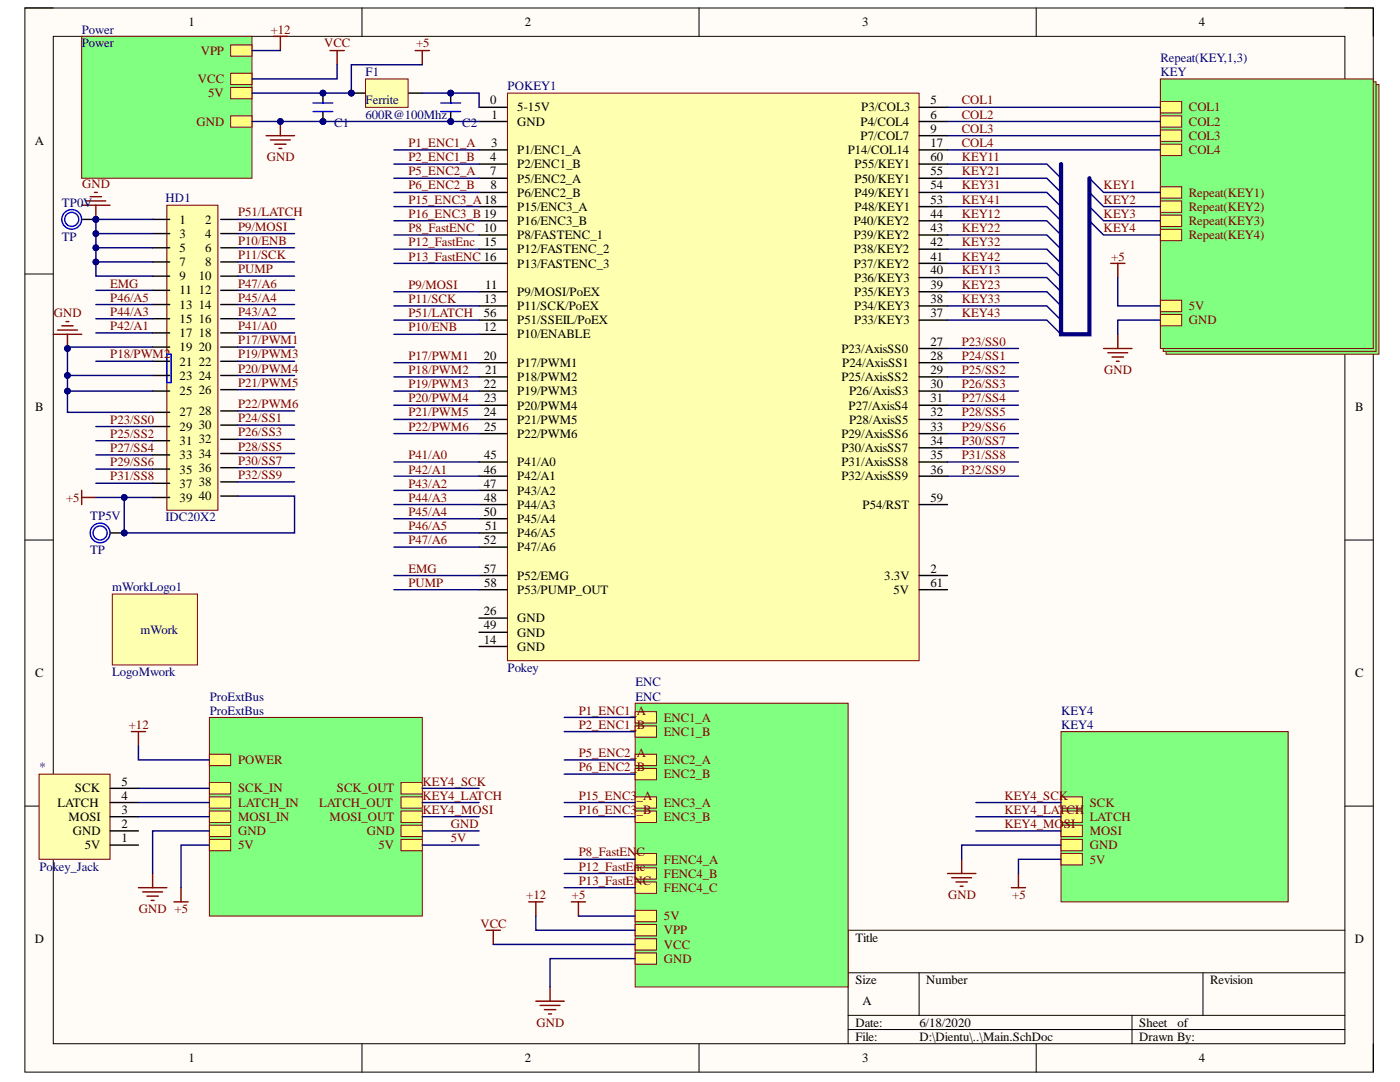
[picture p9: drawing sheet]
<svg xmlns="http://www.w3.org/2000/svg" width="279mm" height="216mm" viewBox="0 0 279 216" stroke-linecap="round" stroke-linejoin="round" font-family="sans-serif">
<defs><g id="words">
<g font-size="2.5">
<text x="37.6" y="5.2">1</text>
<text x="104.8" y="5.2">2</text>
<text x="172.1" y="5.2">3</text>
<text x="239.3" y="5.2">4</text>
<text x="97.8" y="20.8">0</text>
<text x="98.1" y="23.7">1</text>
<text x="103.2" y="22.2">5-15V</text>
<text x="171.9" y="22.2">P3/COL3</text>
<text x="185.7" y="20.8">5</text>
<text x="185.7" y="23.7">6</text>
<text x="6.9" y="29">A</text>
<text x="98" y="29.3">3</text>
<text x="103.2" y="25.1">GND</text>
<text x="171.7" y="25.1">P4/COL4</text>
<text x="171.7" y="27.9">P7/COL7</text>
<text x="185.7" y="26.5">9</text>
<text x="185.7" y="29.3">17</text>
<text x="97.8" y="32.1">4</text>
<text x="97.8" y="35">7</text>
<text x="103.2" y="30.8">P1/ENC1_A</text>
<text x="103.2" y="33.6">P2/ENC1_B</text>
<text x="169.2" y="30.8">P14/COL14</text>
<text x="170.5" y="33.6">P55/KEY1</text>
<text x="185.7" y="35">55</text>
<text x="185.7" y="32.1">60</text>
<text x="97.9" y="37.8">8</text>
<text x="103.2" y="36.4">P5/ENC2_A</text>
<text x="103.2" y="39.2">P6/ENC2_B</text>
<text x="170.5" y="39.2">P49/KEY1</text>
<text x="170.5" y="36.4">P50/KEY1</text>
<text x="185.7" y="40.7">53</text>
<text x="185.7" y="37.8">54</text>
<text x="35.9" y="44.6">1</text>
<text x="35.9" y="47.4">3</text>
<text x="40.9" y="44.6">2</text>
<text x="40.9" y="47.4">4</text>
<text x="96.6" y="46.3">10</text>
<text x="103.2" y="47.8">P8/FASTENC_1</text>
<text x="103.2" y="42.1">P15/ENC3_A</text>
<text x="103.2" y="44.9">P16/ENC3_B</text>
<text x="170.4" y="47.8">P39/KEY2</text>
<text x="170.4" y="44.9">P40/KEY2</text>
<text x="170.5" y="42.1">P48/KEY1</text>
<text x="185.7" y="46.3">43</text>
<text x="185.7" y="43.4">44</text>
<text x="35.9" y="50.3">5</text>
<text x="35.9" y="53.1">7</text>
<text x="40.9" y="50.3">6</text>
<text x="40.9" y="53.1">8</text>
<text x="96.6" y="49.1">15</text>
<text x="103.2" y="50.5">P12/FASTENC_2</text>
<text x="103.2" y="53.4">P13/FASTENC_3</text>
<text x="170.4" y="53.4">P37/KEY2</text>
<text x="170.4" y="50.5">P38/KEY2</text>
<text x="185.7" y="52">41</text>
<text x="185.7" y="49.1">42</text>
<text x="35.9" y="56">9</text>
<text x="35.9" y="58.7">11</text>
<text x="39.7" y="56">10</text>
<text x="39.7" y="58.7">12</text>
<text x="96.8" y="57.6">11</text>
<text x="103.2" y="59.1">P9/MOSI/PoEX</text>
<text x="170.5" y="56.2">P36/KEY3</text>
<text x="170.5" y="59.1">P35/KEY3</text>
<text x="185.7" y="54.8">40</text>
<text x="185.7" y="57.6">39</text>
<text x="35.9" y="61.6">13</text>
<text x="35.9" y="64.4">15</text>
<text x="39.7" y="61.6">14</text>
<text x="39.7" y="64.4">16</text>
<text x="96.6" y="63.3">56</text>
<text x="96.6" y="60.4">13</text>
<text x="103.2" y="61.9">P11/SCK/PoEX</text>
<text x="103.2" y="64.7">P51/SSEIL/PoEX</text>
<text x="170.5" y="64.7">P33/KEY3</text>
<text x="170.5" y="61.9">P34/KEY3</text>
<text x="185.7" y="63.3">37</text>
<text x="185.7" y="60.4">38</text>
<text x="35.9" y="67.3">17</text>
<text x="35.9" y="70.1">19</text>
<text x="39.7" y="67.3">18</text>
<text x="39.7" y="70.1">20</text>
<text x="96.6" y="66.1">12</text>
<text x="96.6" y="71.8">20</text>
<text x="103.2" y="67.5">P10/ENABLE</text>
<text x="167.9" y="70.4">P23/AxisSS0</text>
<text x="185.7" y="69">27</text>
<text x="185.7" y="71.8">28</text>
<text x="35.9" y="72.9">21</text>
<text x="35.9" y="75.7">23</text>
<text x="39.7" y="72.9">22</text>
<text x="39.7" y="75.7">24</text>
<text x="96.6" y="77.4">22</text>
<text x="96.8" y="74.6">21</text>
<text x="103.2" y="73.2">P17/PWM1</text>
<text x="103.2" y="76.1">P18/PWM2</text>
<text x="167.9" y="76.1">P25/AxisSS2</text>
<text x="168.1" y="73.2">P24/AxisSS1</text>
<text x="185.7" y="74.6">29</text>
<text x="185.7" y="77.4">30</text>
<text x="7" y="82.1">B</text>
<text x="35.9" y="78.9">25</text>
<text x="35.9" y="83.1">27</text>
<text x="39.7" y="78.6">26</text>
<text x="39.7" y="82.8">28</text>
<text x="96.6" y="83.1">24</text>
<text x="96.6" y="80.3">23</text>
<text x="103.2" y="78.9">P19/PWM3</text>
<text x="103.2" y="81.7">P20/PWM4</text>
<text x="169.4" y="81.7">P27/AxisS4</text>
<text x="169.4" y="78.9">P26/AxisS3</text>
<text x="185.7" y="80.3">31</text>
<text x="185.7" y="83.1">32</text>
<text x="270.5" y="82.1">B</text>
<text x="35.9" y="86">29</text>
<text x="35.9" y="88.7">31</text>
<text x="39.7" y="85.7">30</text>
<text x="39.7" y="88.5">32</text>
<text x="96.6" y="86">25</text>
<text x="103.2" y="84.5">P21/PWM5</text>
<text x="103.2" y="87.4">P22/PWM6</text>
<text x="167.9" y="87.4">P29/AxisSS6</text>
<text x="169.4" y="84.5">P28/AxisS5</text>
<text x="185.7" y="86">33</text>
<text x="185.7" y="88.7">34</text>
<text x="35.9" y="91.6">33</text>
<text x="35.9" y="94.5">35</text>
<text x="39.7" y="91.4">34</text>
<text x="39.7" y="94.2">36</text>
<text x="96.6" y="94.5">46</text>
<text x="96.6" y="91.6">45</text>
<text x="103.2" y="93.1">P41/A0</text>
<text x="103.2" y="95.8">P42/A1</text>
<text x="167.9" y="90.2">P30/AxisSS7</text>
<text x="167.9" y="93.1">P31/AxisSS8</text>
<text x="167.9" y="95.8">P32/AxisSS9</text>
<text x="185.7" y="91.6">35</text>
<text x="185.7" y="94.5">36</text>
<text x="35.9" y="97.3">37</text>
<text x="35.9" y="100.2">39</text>
<text x="39.7" y="97">38</text>
<text x="39.7" y="99.8">40</text>
<text x="96.6" y="97.3">47</text>
<text x="96.6" y="100.2">48</text>
<text x="103.2" y="98.7">P43/A2</text>
<text x="103.2" y="101.5">P44/A3</text>
<text x="172.1" y="101.5">P54/RST</text>
<text x="185.7" y="100.2">59</text>
<text x="96.6" y="102.9">50</text>
<text x="96.8" y="105.8">51</text>
<text x="103.2" y="104.4">P45/A4</text>
<text x="103.2" y="107.2">P46/A5</text>
<text x="96.6" y="108.6">52</text>
<text x="103.2" y="110">P47/A6</text>
<text x="96.6" y="114.3">57</text>
<text x="96.6" y="117.1">58</text>
<text x="103.2" y="115.7">P52/EMG</text>
<text x="103.2" y="118.5">P53/PUMP_OUT</text>
<text x="176.5" y="115.7">3.3V</text>
<text x="178.3" y="118.5">5V</text>
<text x="185.7" y="114.3">2</text>
<text x="185.7" y="117.1">61</text>
<text x="96.6" y="122.8">26</text>
<text x="96.6" y="125.6">49</text>
<text x="103.2" y="124.2">GND</text>
<text x="96.6" y="128.5">14</text>
<text x="103.2" y="129.8">GND</text>
<text x="103.2" y="127">GND</text>
<text x="7" y="135.1">C</text>
<text x="270.5" y="135.1">C</text>
<text x="11.5" y="161">LATCH</text>
<text x="15" y="158.1">SCK</text>
<text x="24.3" y="159.6">4</text>
<text x="24.3" y="156.8">5</text>
<text x="13.7" y="163.8">MOSI</text>
<text x="14.5" y="166.7">GND</text>
<text x="24.3" y="165.2">2</text>
<text x="24.3" y="162.4">3</text>
<text x="16.9" y="169.4">5V</text>
<text x="24.3" y="168.1">1</text>
<text x="6.9" y="188.2">D</text>
<text x="170.7" y="187.9">Title</text>
<text x="270.4" y="188.2">D</text>
<text x="170.7" y="196.4">Size</text>
<text x="184.8" y="196.4">Number</text>
<text x="241.5" y="196.4">Revision</text>
<text x="172.1" y="200.6">A</text>
<text x="170.7" y="204.9">Date:</text>
<text x="170.7" y="207.7">File:</text>
<text x="183.5" y="204.9">6/18/2020</text>
<text x="183.5" y="207.7">D:\Dientu\..\Main.SchDoc</text>
<text x="227.4" y="204.9">Sheet</text>
<text x="227.4" y="207.7">Drawn By:</text>
<text x="235" y="204.9">of</text>
<text x="37.6" y="212">1</text>
<text x="104.8" y="212">2</text>
<text x="172.1" y="212">3</text>
<text x="239.3" y="212">4</text>
</g>
<g font-size="2.5" fill="#000080">
<text x="16.3" y="6.7">Power</text>
<text x="16.3" y="9.5">Power</text>
<text x="73" y="15.1">F1</text>
<text x="231.6" y="12.3">Repeat(KEY,1,3)</text>
<text x="231.6" y="15.1">KEY</text>
<text x="73" y="20.8">Ferrite</text>
<text x="73" y="23.7">600R@100Mhz</text>
<text x="101.3" y="18">POKEY1</text>
<text x="66.7" y="25.4">C1</text>
<text x="92.2" y="25.4">C2</text>
<text x="12.3" y="41.2">TP0V</text>
<text x="33.1" y="40.4">HD1</text>
<text x="12.3" y="48">TP</text>
<text x="18" y="103.8">TP5V</text>
<text x="33.1" y="104">IDC20X2</text>
<text x="18" y="110.5">TP</text>
<text x="22.4" y="118">mWorkLogo1</text>
<text x="28.1" y="126.4">mWork</text>
<text x="22.4" y="135">LogoMwork</text>
<text x="101.3" y="134.1">Pokey</text>
<text x="126.8" y="136.9">ENC</text>
<text x="41.9" y="139.8">ProExtBus</text>
<text x="41.9" y="142.6">ProExtBus</text>
<text x="126.8" y="139.8">ENC</text>
<text x="211.8" y="142.6">KEY4</text>
<text x="211.8" y="145.4">KEY4</text>
<text x="7.9" y="153.9">*</text>
<text x="7.9" y="173.8">Pokey_Jack</text>
</g>
<g font-size="2.5" fill="#800000">
<text x="40.1" y="10.9">VPP</text>
<text x="54" y="6.7">+12</text>
<text x="64.7" y="9.5">VCC</text>
<text x="83" y="9.5">+5</text>
<text x="39.5" y="16.6">VCC</text>
<text x="41.5" y="19.4">5V</text>
<text x="191.9" y="20.8">COL1</text>
<text x="191.9" y="23.7">COL2</text>
<text x="237.3" y="22.2">COL1</text>
<text x="39.2" y="25.1">GND</text>
<text x="81.5" y="29.3">P1_ENC1_A</text>
<text x="191.9" y="26.5">COL3</text>
<text x="191.9" y="29.3">COL4</text>
<text x="237.3" y="25.1">COL2</text>
<text x="237.3" y="27.9">COL3</text>
<text x="53.3" y="32.1">GND</text>
<text x="81.5" y="32.1">P2_ENC1_B</text>
<text x="81.5" y="35">P5_ENC2_A</text>
<text x="191.9" y="32.1">KEY11</text>
<text x="191.9" y="35">KEY21</text>
<text x="237.3" y="30.8">COL4</text>
<text x="16.4" y="37.5">GND</text>
<text x="81.5" y="37.8">P6_ENC2_B</text>
<text x="81.5" y="40.7">P15_ENC3_A 18</text>
<text x="191.9" y="37.8">KEY31</text>
<text x="191.9" y="40.7">KEY41</text>
<text x="220.3" y="37.8">KEY1</text>
<text x="220.3" y="40.7">KEY2</text>
<text x="237.3" y="39.2">Repeat(KEY1)</text>
<text x="47.5" y="43.2">P51/LATCH</text>
<text x="47.5" y="46.1">P9/MOSI</text>
<text x="81.5" y="43.4">P16_ENC3_B 19</text>
<text x="81.5" y="46.3">P8_FastENC</text>
<text x="191.9" y="43.4">KEY12</text>
<text x="191.9" y="46.3">KEY22</text>
<text x="220.3" y="43.4">KEY3</text>
<text x="220.3" y="46.3">KEY4</text>
<text x="237.3" y="42.1">Repeat(KEY2)</text>
<text x="237.3" y="44.9">Repeat(KEY3)</text>
<text x="237.3" y="47.8">Repeat(KEY4)</text>
<text x="47.5" y="48.9">P10/ENB</text>
<text x="47.5" y="51.7">P11/SCK</text>
<text x="81.5" y="49.1">P12_FastEnc</text>
<text x="81.5" y="52">P13_FastENC 16</text>
<text x="191.9" y="49.1">KEY32</text>
<text x="191.9" y="52">KEY42</text>
<text x="221.8" y="52">+5</text>
<text x="22" y="57.4">EMG</text>
<text x="47.5" y="54.5">PUMP</text>
<text x="47.5" y="57.4">P47/A6</text>
<text x="81.5" y="57.6">P9/MOSI</text>
<text x="191.9" y="54.8">KEY13</text>
<text x="191.9" y="57.6">KEY23</text>
<text x="10.7" y="63.3">GND</text>
<text x="22" y="60.2">P46/A5</text>
<text x="22" y="63.1">P44/A3</text>
<text x="22" y="65.8">P42/A1</text>
<text x="47.5" y="60.2">P45/A4</text>
<text x="47.5" y="63.1">P43/A2</text>
<text x="47.5" y="65.8">P41/A0</text>
<text x="81.5" y="60.4">P11/SCK</text>
<text x="81.5" y="63.3">P51/LATCH</text>
<text x="191.9" y="60.4">KEY33</text>
<text x="191.9" y="63.3">KEY43</text>
<text x="237.3" y="61.9">5V</text>
<text x="237.3" y="64.7">GND</text>
<text x="22" y="71.5">P18/PWM2</text>
<text x="47.5" y="68.7">P17/PWM1</text>
<text x="47.5" y="71.5">P19/PWM3</text>
<text x="81.5" y="66.1">P10/ENB</text>
<text x="81.5" y="71.8">P17/PWM1</text>
<text x="191.9" y="69">P23/SS0</text>
<text x="191.9" y="71.8">P24/SS1</text>
<text x="47.5" y="74.4">P20/PWM4</text>
<text x="47.5" y="77.2">P21/PWM5</text>
<text x="81.5" y="74.6">P18/PWM2</text>
<text x="81.5" y="77.4">P19/PWM3</text>
<text x="191.9" y="74.6">P25/SS2</text>
<text x="191.9" y="77.4">P26/SS3</text>
<text x="220.3" y="74.6">GND</text>
<text x="47.5" y="81.4">P22/PWM6</text>
<text x="81.5" y="80.3">P20/PWM4</text>
<text x="81.5" y="83.1">P21/PWM5</text>
<text x="191.9" y="80.3">P27/SS4</text>
<text x="191.9" y="83.1">P28/SS5</text>
<text x="22" y="87.4">P25/SS2</text>
<text x="22" y="84.5">P23/SS0</text>
<text x="47.5" y="89.9">P28/SS5</text>
<text x="47.5" y="87.1">P26/SS3</text>
<text x="47.5" y="84.3">P24/SS1</text>
<text x="81.5" y="86">P22/PWM6</text>
<text x="191.9" y="86">P29/SS6</text>
<text x="191.9" y="88.7">P30/SS7</text>
<text x="22" y="90.2">P27/SS4</text>
<text x="22" y="93.1">P29/SS6</text>
<text x="22" y="95.8">P31/SS8</text>
<text x="47.5" y="95.6">P32/SS9</text>
<text x="47.5" y="92.7">P30/SS7</text>
<text x="81.5" y="91.6">P41/A0</text>
<text x="81.5" y="94.5">P42/A1</text>
<text x="191.9" y="91.6">P31/SS8</text>
<text x="191.9" y="94.5">P32/SS9</text>
<text x="13.2" y="100.2">+5</text>
<text x="81.5" y="97.3">P43/A2</text>
<text x="81.5" y="100.2">P44/A3</text>
<text x="81.5" y="102.9">P45/A4</text>
<text x="81.5" y="105.8">P46/A5</text>
<text x="81.5" y="108.6">P47/A6</text>
<text x="81.5" y="114.3">EMG</text>
<text x="81.5" y="117.1">PUMP</text>
<text x="115.5" y="142.6">P1_ENC1_A</text>
<text x="25.7" y="145.4">+12</text>
<text x="115.5" y="145.4">P2_ENC1_B</text>
<text x="132.5" y="144">ENC1_A</text>
<text x="132.5" y="146.8">ENC1_B</text>
<text x="47.5" y="152.5">POWER</text>
<text x="115.5" y="151.1">P5_ENC2_A</text>
<text x="115.5" y="153.9">P6_ENC2_B</text>
<text x="132.5" y="152.5">ENC2_A</text>
<text x="132.5" y="155.3">ENC2_B</text>
<text x="47.5" y="158.1">SCK_IN</text>
<text x="47.5" y="161">LATCH_IN</text>
<text x="63.7" y="161">LATCH_OUT</text>
<text x="67.2" y="158.1">SCK_OUT</text>
<text x="84.3" y="156.8">KEY4_SCK</text>
<text x="84.3" y="159.6">KEY4_LATCH</text>
<text x="115.5" y="159.6">P15_ENC3_A</text>
<text x="132.5" y="161">ENC3_A</text>
<text x="200.5" y="159.6">KEY4_SCK</text>
<text x="217.5" y="161">SCK</text>
<text x="47.5" y="163.8">MOSI_IN</text>
<text x="47.5" y="166.7">GND</text>
<text x="65.8" y="163.8">MOSI_OUT</text>
<text x="73.2" y="166.7">GND</text>
<text x="84.3" y="162.4">KEY4_MOSI</text>
<text x="90" y="165.2">GND</text>
<text x="115.5" y="162.4">P16_ENC3_B</text>
<text x="132.5" y="163.8">ENC3_B</text>
<text x="200.5" y="162.4">KEY4_LATCH</text>
<text x="200.5" y="165.2">KEY4_MO</text>
<text x="212.3" y="165.2">SI</text>
<text x="217.5" y="163.8">LATCH</text>
<text x="217.5" y="166.7">MOSI</text>
<text x="47.5" y="169.4">5V</text>
<text x="75.5" y="169.4">5V</text>
<text x="90" y="168.1">5V</text>
<text x="115.5" y="170.9">P8_FastEN</text>
<text x="115.5" y="173.8">P12_FastEnc</text>
<text x="127" y="170.9">C</text>
<text x="132.5" y="172.3">FENC4_A</text>
<text x="217.5" y="169.4">GND</text>
<text x="217.5" y="172.3">5V</text>
<text x="105" y="179.4">+12</text>
<text x="114.1" y="179.4">+5</text>
<text x="115.5" y="176.5">P13_FastENC</text>
<text x="132.5" y="175.1">FENC4_B</text>
<text x="132.5" y="178">FENC4_C</text>
<text x="189.2" y="179.4">GND</text>
<text x="202" y="179.4">+5</text>
<text x="27.7" y="182.2">GND +5</text>
<text x="95.9" y="185.1">VCC</text>
<text x="132.5" y="183.6">5V</text>
<text x="132.5" y="186.4">VPP</text>
<text x="132.5" y="189.3">VCC</text>
<text x="132.5" y="192.1">GND</text>
<text x="107" y="204.9">GND</text>
</g>
</g></defs>
<path d="M5 1.6h269.1v212.3h-269.1z" fill-rule="evenodd" fill="#fffcf8"/>
<path d="M5 1.6h269.1v212.3h-269.1z" fill="none" stroke="#000" stroke-width=".2"/>
<path d="M10.6 7.3h257.8v201h-257.8z" fill-rule="evenodd" fill="#fffcf8"/>
<g fill="none" stroke="#000" stroke-width=".2">
<path d="M5 1.6h5.6M10.6 7.3h257.8v201h-257.8zM72.2 1.6v5.7M139.5 1.6v5.7M206.8 1.6v5.7M268.4 1.6h5.7v5.7M5 54.7h5.6M268.4 54.7h5.7M5 107.8h5.6M268.4 107.8h5.7M5 160.8h5.6M268.4 160.8h5.7"/>
<path d="M169.3 194.1h99.1M183.4 194.1v8.5M240.1 194.1v8.5M268.4 185.6h-99.1v22.7M72.2 208.3v5.6M139.5 208.3v5.6M169.3 202.6h99.1M169.3 205.4h99.1M206.8 208.3v5.6M225.9 202.6v5.7M274.1 208.3v5.6"/>
</g>
<path d="M101.3 18.6h82.1v113.2h-82.1z" fill-rule="evenodd" fill="#ffffb0"/>
<path d="M101.3 18.6h82.1v113.2h-82.1z" fill="none" stroke="#800000" stroke-width=".2"/>
<g fill="none" stroke="#000" stroke-width=".28">
<path d="M95.6 21.4h5.7M95.6 24.2h5.7M95.6 29.9h5.7M95.6 32.7h5.7M95.6 35.6h5.7M95.6 38.4h5.7M183.4 21.4h5.7M183.4 24.2h5.7M183.4 29.9h5.7M183.4 32.7h5.7M183.4 35.6h5.7M183.4 38.4h5.7"/>
<path d="M183.4 27.1h5.7M95.6 46.9h5.7M95.6 58.2h5.7M95.6 49.7h5.7M95.6 52.6h5.7M95.6 41.2h5.7M95.6 44.1h5.7M183.4 46.9h5.7M183.4 58.2h5.7M183.4 49.7h5.7M183.4 52.6h5.7M183.4 41.2h5.7"/>
<path d="M183.4 44.1h5.7M183.4 55.4h5.7M95.6 66.7h5.7M95.6 61h5.7M95.6 72.4h5.7M95.6 75.2h5.7M95.6 78h5.7M95.6 63.9h5.7M183.4 61h5.7M183.4 72.4h5.7M183.4 75.2h5.7M183.4 78h5.7"/>
<path d="M183.4 69.5h5.7M183.4 63.9h5.7M95.6 80.9h5.7M95.6 83.7h5.7M95.6 86.5h5.7M95.6 92.2h5.7M95.6 95h5.7M95.6 97.8h5.7M183.4 80.9h5.7M183.4 83.7h5.7M183.4 86.5h5.7M183.4 89.4h5.7"/>
<path d="M183.4 92.2h5.7M183.4 95h5.7M95.6 114.8h5.7M95.6 100.7h5.7M95.6 103.5h5.7M95.6 106.3h5.7M95.6 109.2h5.7M95.6 117.7h5.7M183.4 114.8h5.7M183.4 100.7h5.7M183.4 117.7h5.7M95.6 129h5.7"/>
<path d="M95.6 123.3h5.7M95.6 126.2h5.7"/>
</g>
<path d="M16.3 7.3h34v28.3h-34z" fill-rule="evenodd" fill="#80ff80"/>
<path d="M16.3 7.3h34v28.3h-34z" fill="none" stroke="#800000" stroke-width=".2"/>
<path d="M46 17.5h4.3v2.2h-4.3z" fill-rule="evenodd" fill="#ffff80"/>
<path d="M46 17.5h4.3v2.2h-4.3z" fill="none" stroke="#800000" stroke-width=".2"/>
<path d="M46 23.1h4.3v2.3h-4.3z" fill-rule="evenodd" fill="#ffff80"/>
<path d="M46 23.1h4.3v2.3h-4.3z" fill="none" stroke="#800000" stroke-width=".2"/>
<path d="M46 9h4.3v2.2h-4.3z" fill-rule="evenodd" fill="#ffff80"/>
<path d="M46 9h4.3v2.2h-4.3z" fill="none" stroke="#800000" stroke-width=".2"/>
<path d="M46 14.6h4.3v2.3h-4.3z" fill-rule="evenodd" fill="#ffff80"/>
<path d="M46 14.6h4.3v2.3h-4.3z" fill="none" stroke="#800000" stroke-width=".2"/>
<path d="M53.1 27.1h5.7M54 27.9h3.9M54.8 28.8h2.3M55.7 29.6h.5M56 24.2v2.9" fill="none" stroke="#800000" stroke-width=".28"/>
<circle cx="56" cy="24.2" r=".57" fill="#000080"/>
<circle cx="56" cy="24.2" r=".57" fill="none" stroke="#000080" stroke-width=".2"/>
<path d="M82.9 10.1h2.8M84.3 10.1v2.8" fill="none" stroke="#800000" stroke-width=".28"/>
<path d="M33.3 40.9h10.2v60.9h-10.2z" fill-rule="evenodd" fill="#ffffb0"/>
<path d="M33.3 40.9h10.2v60.9h-10.2z" fill="none" stroke="#800000" stroke-width=".2"/>
<g fill="none" stroke="#000" stroke-width=".28">
<path d="M30.5 43.8h3.4M30.5 46.6h3.4M30.5 49.4h3.4M30.5 52.3h3.4M30.5 55.1h3.4M30.5 57.9h3.4M44.1 43.8h3.4M44.1 46.6h3.4M44.1 49.4h3.4M44.1 52.3h3.4M44.1 55.1h3.4M44.1 57.9h3.4"/>
<path d="M30.5 60.8h3.4M30.5 63.6h3.4M30.5 66.4h3.4M30.5 69.3h3.4M30.5 72.1h3.4M30.5 74.9h3.4M30.5 78h3.4M44.1 60.8h3.4M44.1 63.6h3.4M44.1 66.4h3.4M44.1 69.3h3.4M44.1 72.1h3.4"/>
<path d="M44.1 74.9h3.4M44.1 77.8h3.4M30.5 82.3h3.4M30.5 85.1h3.4M30.5 87.9h3.4M30.5 90.8h3.4M30.5 93.6h3.4M30.5 96.4h3.4M30.5 99.3h3.4M44.1 82h3.4M44.1 84.8h3.4M44.1 87.7h3.4"/>
<path d="M44.1 90.5h3.4M44.1 93.3h3.4M44.1 96.2h3.4M44.1 99h3.4"/>
</g>
<path d="M33.3 70.7h.8v5.6h-.8z" fill="none" stroke="#00f" stroke-width=".28"/>
<path d="M18 39.2h2.3M18.8 38.4h.6M16.3 40.9h5.7M17.1 40.1h4M19.1 40.9v2.9M16.3 97.8v2.9M16.3 99.3h2.8" fill="none" stroke="#800000" stroke-width=".28"/>
<circle cx="19.1" cy="43.8" r=".57" fill="#000080"/>
<circle cx="19.1" cy="43.8" r=".57" fill="none" stroke="#000080" stroke-width=".2"/>
<path d="M41.8 143.2h42.5v39.6h-42.5z" fill-rule="evenodd" fill="#80ff80"/>
<path d="M41.8 143.2h42.5v39.6h-42.5z" fill="none" stroke="#800000" stroke-width=".2"/>
<path d="M41.8 156.2h4.2v2.2h-4.2z" fill-rule="evenodd" fill="#ffff80"/>
<path d="M41.8 156.2h4.2v2.2h-4.2z" fill="none" stroke="#800000" stroke-width=".2"/>
<path d="M41.8 159h4.2v2.3h-4.2z" fill-rule="evenodd" fill="#ffff80"/>
<path d="M41.8 159h4.2v2.3h-4.2z" fill="none" stroke="#800000" stroke-width=".2"/>
<path d="M41.8 161.8h4.2v2.3h-4.2z" fill-rule="evenodd" fill="#ffff80"/>
<path d="M41.8 161.8h4.2v2.3h-4.2z" fill="none" stroke="#800000" stroke-width=".2"/>
<path d="M41.8 164.7h4.2v2.2h-4.2z" fill-rule="evenodd" fill="#ffff80"/>
<path d="M41.8 164.7h4.2v2.2h-4.2z" fill="none" stroke="#800000" stroke-width=".2"/>
<path d="M41.8 167.5h4.2v2.3h-4.2z" fill-rule="evenodd" fill="#ffff80"/>
<path d="M41.8 167.5h4.2v2.3h-4.2z" fill="none" stroke="#800000" stroke-width=".2"/>
<path d="M80 156.2h4.3v2.2h-4.3z" fill-rule="evenodd" fill="#ffff80"/>
<path d="M80 156.2h4.3v2.2h-4.3z" fill="none" stroke="#800000" stroke-width=".2"/>
<path d="M80 159h4.3v2.3h-4.3z" fill-rule="evenodd" fill="#ffff80"/>
<path d="M80 159h4.3v2.3h-4.3z" fill="none" stroke="#800000" stroke-width=".2"/>
<path d="M80 161.8h4.3v2.3h-4.3z" fill-rule="evenodd" fill="#ffff80"/>
<path d="M80 161.8h4.3v2.3h-4.3z" fill="none" stroke="#800000" stroke-width=".2"/>
<path d="M80 164.7h4.3v2.2h-4.3z" fill-rule="evenodd" fill="#ffff80"/>
<path d="M80 164.7h4.3v2.2h-4.3z" fill="none" stroke="#800000" stroke-width=".2"/>
<path d="M80 167.5h4.3v2.3h-4.3z" fill-rule="evenodd" fill="#ffff80"/>
<path d="M80 167.5h4.3v2.3h-4.3z" fill="none" stroke="#800000" stroke-width=".2"/>
<path d="M41.8 150.5h4.2v2.3h-4.2z" fill-rule="evenodd" fill="#ffff80"/>
<path d="M41.8 150.5h4.2v2.3h-4.2z" fill="none" stroke="#800000" stroke-width=".2"/>
<path d="M7.8 154.5h14.2v17h-14.2z" fill-rule="evenodd" fill="#ffffb0"/>
<path d="M7.8 154.5h14.2v17h-14.2z" fill="none" stroke="#800000" stroke-width=".2"/>
<path d="M22 157.3h5.6M22 168.6h5.6M22 165.8h5.6M22 163h5.6M22 160.1h5.6" fill="none" stroke="#000" stroke-width=".28"/>
<path d="M126.8 140.3h42.5v56.6h-42.5z" fill-rule="evenodd" fill="#80ff80"/>
<path d="M126.8 140.3h42.5v56.6h-42.5z" fill="none" stroke="#800000" stroke-width=".2"/>
<path d="M126.8 142h4.2v2.3h-4.2z" fill-rule="evenodd" fill="#ffff80"/>
<path d="M126.8 142h4.2v2.3h-4.2z" fill="none" stroke="#800000" stroke-width=".2"/>
<path d="M126.8 144.8h4.2v2.3h-4.2z" fill-rule="evenodd" fill="#ffff80"/>
<path d="M126.8 144.8h4.2v2.3h-4.2z" fill="none" stroke="#800000" stroke-width=".2"/>
<path d="M126.8 150.5h4.2v2.3h-4.2z" fill-rule="evenodd" fill="#ffff80"/>
<path d="M126.8 150.5h4.2v2.3h-4.2z" fill="none" stroke="#800000" stroke-width=".2"/>
<path d="M126.8 153.3h4.2v2.3h-4.2z" fill-rule="evenodd" fill="#ffff80"/>
<path d="M126.8 153.3h4.2v2.3h-4.2z" fill="none" stroke="#800000" stroke-width=".2"/>
<path d="M126.8 159h4.2v2.3h-4.2z" fill-rule="evenodd" fill="#ffff80"/>
<path d="M126.8 159h4.2v2.3h-4.2z" fill="none" stroke="#800000" stroke-width=".2"/>
<path d="M126.8 161.8h4.2v2.3h-4.2z" fill-rule="evenodd" fill="#ffff80"/>
<path d="M126.8 161.8h4.2v2.3h-4.2z" fill="none" stroke="#800000" stroke-width=".2"/>
<path d="M126.8 170.3h4.2v2.3h-4.2z" fill-rule="evenodd" fill="#ffff80"/>
<path d="M126.8 170.3h4.2v2.3h-4.2z" fill="none" stroke="#800000" stroke-width=".2"/>
<path d="M126.8 173.2h4.2v2.2h-4.2z" fill-rule="evenodd" fill="#ffff80"/>
<path d="M126.8 173.2h4.2v2.2h-4.2z" fill="none" stroke="#800000" stroke-width=".2"/>
<path d="M126.8 176h4.2v2.3h-4.2z" fill-rule="evenodd" fill="#ffff80"/>
<path d="M126.8 176h4.2v2.3h-4.2z" fill="none" stroke="#800000" stroke-width=".2"/>
<path d="M126.8 184.5h4.2v2.2h-4.2z" fill-rule="evenodd" fill="#ffff80"/>
<path d="M126.8 184.5h4.2v2.2h-4.2z" fill="none" stroke="#800000" stroke-width=".2"/>
<path d="M126.8 187.3h4.2v2.3h-4.2z" fill-rule="evenodd" fill="#ffff80"/>
<path d="M126.8 187.3h4.2v2.3h-4.2z" fill="none" stroke="#800000" stroke-width=".2"/>
<path d="M126.8 190.1h4.2v2.3h-4.2z" fill-rule="evenodd" fill="#ffff80"/>
<path d="M126.8 190.1h4.2v2.3h-4.2z" fill="none" stroke="#800000" stroke-width=".2"/>
<path d="M126.8 181.6h4.2v2.3h-4.2z" fill-rule="evenodd" fill="#ffff80"/>
<path d="M126.8 181.6h4.2v2.3h-4.2z" fill="none" stroke="#800000" stroke-width=".2"/>
<path d="M54.5 7.3h2.9M56 7.3v2.8M65.9 10.1h2.8M67.3 10.1v2.8" fill="none" stroke="#800000" stroke-width=".28"/>
<circle cx="70.1" cy="18.6" r=".57" fill="#000080"/>
<circle cx="70.1" cy="18.6" r=".57" fill="none" stroke="#000080" stroke-width=".2"/>
<path d="M70.1 18.6h2.8" fill="none" stroke="#000" stroke-width=".28"/>
<circle cx="70.1" cy="18.6" r=".57" fill="#000080"/>
<circle cx="70.1" cy="18.6" r=".57" fill="none" stroke="#000080" stroke-width=".2"/>
<path d="M81.4 18.6h2.9" fill="none" stroke="#000" stroke-width=".28"/>
<path d="M72.9 15.7h8.5v5.7h-8.5z" fill-rule="evenodd" fill="#ffffb0"/>
<path d="M72.9 15.7h8.5v5.7h-8.5z" fill="none" stroke="#800000" stroke-width=".2"/>
<circle cx="89.9" cy="24.2" r=".57" fill="#000080"/>
<circle cx="89.9" cy="24.2" r=".57" fill="none" stroke="#000080" stroke-width=".2"/>
<circle cx="89.9" cy="18.6" r=".57" fill="#000080"/>
<circle cx="89.9" cy="18.6" r=".57" fill="none" stroke="#000080" stroke-width=".2"/>
<path d="M89.9 22.3v1.9" fill="none" stroke="#000" stroke-width=".28"/>
<circle cx="89.9" cy="24.2" r=".57" fill="#000080"/>
<circle cx="89.9" cy="24.2" r=".57" fill="none" stroke="#000080" stroke-width=".2"/>
<path d="M89.9 18.6v2" fill="none" stroke="#000" stroke-width=".28"/>
<circle cx="89.9" cy="18.6" r=".57" fill="#000080"/>
<circle cx="89.9" cy="18.6" r=".57" fill="none" stroke="#000080" stroke-width=".2"/>
<path d="M88 22.3h3.9M88 20.6h3.9" fill="none" stroke="#00f" stroke-width=".28"/>
<circle cx="64.5" cy="24.2" r=".57" fill="#000080"/>
<circle cx="64.5" cy="24.2" r=".57" fill="none" stroke="#000080" stroke-width=".2"/>
<circle cx="64.5" cy="18.6" r=".57" fill="#000080"/>
<circle cx="64.5" cy="18.6" r=".57" fill="none" stroke="#000080" stroke-width=".2"/>
<path d="M64.5 22.3v1.9" fill="none" stroke="#000" stroke-width=".28"/>
<circle cx="64.5" cy="24.2" r=".57" fill="#000080"/>
<circle cx="64.5" cy="24.2" r=".57" fill="none" stroke="#000080" stroke-width=".2"/>
<path d="M64.5 18.6v2" fill="none" stroke="#000" stroke-width=".28"/>
<circle cx="64.5" cy="18.6" r=".57" fill="#000080"/>
<circle cx="64.5" cy="18.6" r=".57" fill="none" stroke="#000080" stroke-width=".2"/>
<path d="M62.5 22.3h3.9M62.5 20.6h3.9" fill="none" stroke="#00f" stroke-width=".28"/>
<path d="M105.5 180h2.9M106.9 180v2.8M97 185.6h2.9M98.4 185.6v2.8M106.9 199.8h5.7M109.8 196.9v2.9M107.8 200.6h4M108.6 201.5h2.3M109.5 202.3h.6" fill="none" stroke="#800000" stroke-width=".28"/>
<path d="M232.7 16.9h42.5v53.8h-42.5z" fill-rule="evenodd" fill="#80ff80"/>
<path d="M232.7 16.9h42.5v53.8h-42.5z" fill="none" stroke="#800000" stroke-width=".2"/>
<path d="M232.1 16.3h42.5v53.8h-42.5z" fill-rule="evenodd" fill="#80ff80"/>
<path d="M232.1 16.3h42.5v53.8h-42.5z" fill="none" stroke="#800000" stroke-width=".2"/>
<path d="M231.6 15.7h42.5v53.8h-42.5z" fill-rule="evenodd" fill="#80ff80"/>
<path d="M231.6 15.7h42.5v53.8h-42.5z" fill="none" stroke="#800000" stroke-width=".2"/>
<path d="M231.6 20.3h4.2v2.2h-4.2z" fill-rule="evenodd" fill="#ffff80"/>
<path d="M231.6 20.3h4.2v2.2h-4.2z" fill="none" stroke="#800000" stroke-width=".2"/>
<path d="M231.6 23.1h4.2v2.3h-4.2z" fill-rule="evenodd" fill="#ffff80"/>
<path d="M231.6 23.1h4.2v2.3h-4.2z" fill="none" stroke="#800000" stroke-width=".2"/>
<path d="M231.6 25.9h4.2v2.3h-4.2z" fill-rule="evenodd" fill="#ffff80"/>
<path d="M231.6 25.9h4.2v2.3h-4.2z" fill="none" stroke="#800000" stroke-width=".2"/>
<path d="M231.6 28.8h4.2v2.2h-4.2z" fill-rule="evenodd" fill="#ffff80"/>
<path d="M231.6 28.8h4.2v2.2h-4.2z" fill="none" stroke="#800000" stroke-width=".2"/>
<path d="M231.6 37.3h4.2v2.2h-4.2z" fill-rule="evenodd" fill="#ffff80"/>
<path d="M231.6 37.3h4.2v2.2h-4.2z" fill="none" stroke="#800000" stroke-width=".2"/>
<path d="M231.6 40.1h4.2v2.3h-4.2z" fill-rule="evenodd" fill="#ffff80"/>
<path d="M231.6 40.1h4.2v2.3h-4.2z" fill="none" stroke="#800000" stroke-width=".2"/>
<path d="M231.6 42.9h4.2v2.3h-4.2z" fill-rule="evenodd" fill="#ffff80"/>
<path d="M231.6 42.9h4.2v2.3h-4.2z" fill="none" stroke="#800000" stroke-width=".2"/>
<path d="M231.6 45.8h4.2v2.2h-4.2z" fill-rule="evenodd" fill="#ffff80"/>
<path d="M231.6 45.8h4.2v2.2h-4.2z" fill="none" stroke="#800000" stroke-width=".2"/>
<path d="M231.6 59.9h4.2v2.3h-4.2z" fill-rule="evenodd" fill="#ffff80"/>
<path d="M231.6 59.9h4.2v2.3h-4.2z" fill="none" stroke="#800000" stroke-width=".2"/>
<path d="M231.6 62.7h4.2v2.3h-4.2z" fill-rule="evenodd" fill="#ffff80"/>
<path d="M231.6 62.7h4.2v2.3h-4.2z" fill="none" stroke="#800000" stroke-width=".2"/>
<path d="M211.8 146h45.3v34h-45.3z" fill-rule="evenodd" fill="#80ff80"/>
<path d="M211.8 146h45.3v34h-45.3z" fill="none" stroke="#800000" stroke-width=".2"/>
<path d="M211.8 159h4.2v2.3h-4.2z" fill-rule="evenodd" fill="#ffff80"/>
<path d="M211.8 159h4.2v2.3h-4.2z" fill="none" stroke="#800000" stroke-width=".2"/>
<path d="M211.8 161.8h4.2v2.3h-4.2z" fill-rule="evenodd" fill="#ffff80"/>
<path d="M211.8 161.8h4.2v2.3h-4.2z" fill="none" stroke="#800000" stroke-width=".2"/>
<path d="M211.8 164.7h4.2v2.2h-4.2z" fill-rule="evenodd" fill="#ffff80"/>
<path d="M211.8 164.7h4.2v2.2h-4.2z" fill="none" stroke="#800000" stroke-width=".2"/>
<path d="M211.8 167.5h4.2v2.3h-4.2z" fill-rule="evenodd" fill="#ffff80"/>
<path d="M211.8 167.5h4.2v2.3h-4.2z" fill="none" stroke="#800000" stroke-width=".2"/>
<path d="M211.8 170.3h4.2v2.3h-4.2z" fill-rule="evenodd" fill="#ffff80"/>
<path d="M211.8 170.3h4.2v2.3h-4.2z" fill="none" stroke="#800000" stroke-width=".2"/>
<g fill="none" stroke="#800000" stroke-width=".28">
<path d="M221.7 52.6h2.8M223.1 52.6v2.8M10.6 66.7h5.7M11.5 65.9h3.9M12.3 65h2.3M13.2 64.2h.6M13.5 66.7v2.8M220.2 69.5h5.7M221.1 70.4h4M221.9 71.2h2.3M222.8 72.1h.6M223.1 66.7v2.8"/>
<path d="M27.6 177.1h5.7M28.5 178h3.9M29.3 178.8h2.3M30.2 179.7h.5M30.5 174.3v2.8M34.7 180h2.8M36.1 177.1v2.9M114 180h2.9M115.4 180v2.8M189.1 174.3h5.7M189.9 175.1h4M190.8 176h2.3"/>
<path d="M191.6 176.8h.6M191.9 171.5v2.8M201.8 177.1h2.9M203.3 174.3v2.8"/>
</g>
<circle cx="13.5" cy="69.5" r=".57" fill="#000080"/>
<circle cx="13.5" cy="69.5" r=".57" fill="none" stroke="#000080" stroke-width=".2"/>
<path d="M22.4 118.5h17v14.2h-17z" fill-rule="evenodd" fill="#ffffb0"/>
<path d="M22.4 118.5h17v14.2h-17z" fill="none" stroke="#800000" stroke-width=".2"/>
<circle cx="19.1" cy="43.8" r=".57" fill="#000080"/>
<circle cx="19.1" cy="43.8" r=".57" fill="none" stroke="#000080" stroke-width=".2"/>
<path d="M16.3 43.8h2.8" fill="none" stroke="#000" stroke-width=".28"/>
<circle cx="19.1" cy="43.8" r=".57" fill="#000080"/>
<circle cx="19.1" cy="43.8" r=".57" fill="none" stroke="#000080" stroke-width=".2"/>
<circle cx="14.3" cy="43.8" r="1.97" fill="#fff"/>
<circle cx="14.3" cy="43.8" r="1.97" fill="none" stroke="#0000bf" stroke-width=".28"/>
<circle cx="14.3" cy="43.8" r="1.4" fill="#fff"/>
<circle cx="14.3" cy="43.8" r="1.4" fill="none" stroke="#0000bf" stroke-width=".28"/>
<circle cx="24.8" cy="106.3" r=".57" fill="#000080"/>
<circle cx="24.8" cy="106.3" r=".57" fill="none" stroke="#000080" stroke-width=".2"/>
<path d="M22 106.3h2.8" fill="none" stroke="#000" stroke-width=".28"/>
<circle cx="24.8" cy="106.3" r=".57" fill="#000080"/>
<circle cx="24.8" cy="106.3" r=".57" fill="none" stroke="#000080" stroke-width=".2"/>
<circle cx="20" cy="106.3" r="1.97" fill="#fff"/>
<circle cx="20" cy="106.3" r="1.97" fill="none" stroke="#0000bf" stroke-width=".28"/>
<circle cx="20" cy="106.3" r="1.4" fill="#fff"/>
<circle cx="20" cy="106.3" r="1.4" fill="none" stroke="#0000bf" stroke-width=".28"/>
<path d="M26.2 146h2.8M27.6 146v2.8" fill="none" stroke="#800000" stroke-width=".28"/>
<path d="M30.5 69.3h-17v13h17M27.6 148.8v2.8h14.2" fill="none" stroke="#000080" stroke-width=".28"/>
<path d="M211.8 32.7v34h5.6v-31.1" fill="none" stroke="#000080" stroke-width=".84"/>
<circle cx="13.5" cy="78" r=".57" fill="#000080"/>
<circle cx="13.5" cy="78" r=".57" fill="none" stroke="#000080" stroke-width=".2"/>
<circle cx="13.5" cy="74.9" r=".57" fill="#000080"/>
<circle cx="13.5" cy="74.9" r=".57" fill="none" stroke="#000080" stroke-width=".2"/>
<circle cx="13.5" cy="69.5" r=".57" fill="#000080"/>
<circle cx="13.5" cy="69.5" r=".57" fill="none" stroke="#000080" stroke-width=".2"/>
<path d="M13.5 78h17" fill="none" stroke="#000080" stroke-width=".28"/>
<circle cx="13.5" cy="78" r=".57" fill="#000080"/>
<circle cx="13.5" cy="78" r=".57" fill="none" stroke="#000080" stroke-width=".2"/>
<path d="M13.5 74.9h17" fill="none" stroke="#000080" stroke-width=".28"/>
<circle cx="13.5" cy="74.9" r=".57" fill="#000080"/>
<circle cx="13.5" cy="74.9" r=".57" fill="none" stroke="#000080" stroke-width=".2"/>
<path d="M19.1 99.3h11.4" fill="none" stroke="#000080" stroke-width=".28"/>
<circle cx="24.8" cy="99.3" r=".57" fill="#000080"/>
<circle cx="24.8" cy="99.3" r=".57" fill="none" stroke="#000080" stroke-width=".2"/>
<path d="M19.1 57.9h11.4M30.5 43.8h-11.4v11.3h11.4M19.1 72.1h11.4M19.1 66.4h11.4M19.1 63.6h11.4M19.1 60.8h11.4M19.1 96.4h11.4M19.1 93.6h11.4M19.1 90.8h11.4M19.1 87.9h11.4M19.1 85.1h11.4" fill="none" stroke="#000080" stroke-width=".28"/>
<circle cx="19.1" cy="52.3" r=".57" fill="#000080"/>
<circle cx="19.1" cy="52.3" r=".57" fill="none" stroke="#000080" stroke-width=".2"/>
<circle cx="19.1" cy="49.4" r=".57" fill="#000080"/>
<circle cx="19.1" cy="49.4" r=".57" fill="none" stroke="#000080" stroke-width=".2"/>
<circle cx="19.1" cy="46.6" r=".57" fill="#000080"/>
<circle cx="19.1" cy="46.6" r=".57" fill="none" stroke="#000080" stroke-width=".2"/>
<circle cx="19.1" cy="43.8" r=".57" fill="#000080"/>
<circle cx="19.1" cy="43.8" r=".57" fill="none" stroke="#000080" stroke-width=".2"/>
<path d="M19.1 52.3h11.4" fill="none" stroke="#000080" stroke-width=".28"/>
<circle cx="19.1" cy="52.3" r=".57" fill="#000080"/>
<circle cx="19.1" cy="52.3" r=".57" fill="none" stroke="#000080" stroke-width=".2"/>
<path d="M19.1 49.4h11.4" fill="none" stroke="#000080" stroke-width=".28"/>
<circle cx="19.1" cy="49.4" r=".57" fill="#000080"/>
<circle cx="19.1" cy="49.4" r=".57" fill="none" stroke="#000080" stroke-width=".2"/>
<path d="M19.1 46.6h11.4" fill="none" stroke="#000080" stroke-width=".28"/>
<circle cx="19.1" cy="46.6" r=".57" fill="#000080"/>
<circle cx="19.1" cy="46.6" r=".57" fill="none" stroke="#000080" stroke-width=".2"/>
<path d="M47.5 99h11.3v7.3h-34v-7" fill="none" stroke="#000080" stroke-width=".28"/>
<circle cx="24.8" cy="106.3" r=".57" fill="#000080"/>
<circle cx="24.8" cy="106.3" r=".57" fill="none" stroke="#000080" stroke-width=".2"/>
<circle cx="24.8" cy="99.3" r=".57" fill="#000080"/>
<circle cx="24.8" cy="99.3" r=".57" fill="none" stroke="#000080" stroke-width=".2"/>
<g fill="none" stroke="#000080" stroke-width=".28">
<path d="M50.3 24.2h45.3M47.5 57.9h11.3M47.5 55.1h11.3M47.5 52.3h11.3M47.5 49.4h11.3M47.5 46.6h11.3M47.5 43.8h11.3M47.5 77.8h11.3M47.5 74.9h11.3M47.5 72.1h11.3M47.5 69.3h11.3M47.5 66.4h11.3"/>
<path d="M47.5 63.6h11.3M47.5 60.8h11.3M47.5 96.2h11.3M47.5 93.3h11.3M47.5 90.5h11.3M47.5 87.7h11.3M47.5 84.8h11.3M47.5 82h11.3M27.6 157.3h14.2M27.6 163h14.2M27.6 160.1h14.2M41.8 165.8h-11.3v8.5"/>
<path d="M41.8 168.6h-5.7v8.5"/>
</g>
<circle cx="56" cy="24.2" r=".57" fill="#000080"/>
<circle cx="56" cy="24.2" r=".57" fill="none" stroke="#000080" stroke-width=".2"/>
<circle cx="64.5" cy="24.2" r=".57" fill="#000080"/>
<circle cx="64.5" cy="24.2" r=".57" fill="none" stroke="#000080" stroke-width=".2"/>
<circle cx="89.9" cy="24.2" r=".57" fill="#000080"/>
<circle cx="89.9" cy="24.2" r=".57" fill="none" stroke="#000080" stroke-width=".2"/>
<path d="M84.3 12.9h-14.2v5.7h-19.8" fill="none" stroke="#000080" stroke-width=".28"/>
<circle cx="70.1" cy="18.6" r=".57" fill="#000080"/>
<circle cx="70.1" cy="18.6" r=".57" fill="none" stroke="#000080" stroke-width=".2"/>
<circle cx="64.5" cy="18.6" r=".57" fill="#000080"/>
<circle cx="64.5" cy="18.6" r=".57" fill="none" stroke="#000080" stroke-width=".2"/>
<g fill="none" stroke="#000080" stroke-width=".28">
<path d="M50.3 10.1h5.7M67.3 12.9v2.8h-17M84.3 18.6h11.3v2.8M78.6 38.4h17M78.6 35.6h17M78.6 32.7h17M78.6 29.9h17M78.6 58.2h17M78.6 52.6h17M78.6 49.7h17M78.6 46.9h17M78.6 44.1h17"/>
<path d="M78.6 41.2h17M78.6 78h17M78.6 75.2h17M78.6 72.4h17M78.6 66.7h17M78.6 63.9h17M78.6 61h17M78.6 97.8h17M78.6 95h17M78.6 92.2h17M78.6 86.5h17M78.6 83.7h17"/>
<path d="M78.6 80.9h17M78.6 117.7h17M78.6 114.8h17M78.6 109.2h17M78.6 106.3h17M78.6 103.5h17M78.6 100.7h17M84.3 157.3h11.3M84.3 168.6h11.3M84.3 165.8h11.3M84.3 163h11.3M84.3 160.1h11.3"/>
</g>
<circle cx="89.9" cy="18.6" r=".57" fill="#000080"/>
<circle cx="89.9" cy="18.6" r=".57" fill="none" stroke="#000080" stroke-width=".2"/>
<g fill="none" stroke="#000080" stroke-width=".28">
<path d="M189.1 38.4h19.8l2.9 2.8M189.1 35.6h19.8l2.9 2.8M189.1 32.7h19.8l2.9 2.9M189.1 29.9h42.5M189.1 27.1h42.5M189.1 24.2h42.5M189.1 21.4h42.5M217.4 38.4l2.8 2.8h11.4M217.4 35.6l2.8 2.8h11.4M189.1 58.2h19.8l2.9 2.8M189.1 55.4h19.8l2.9 2.8M189.1 52.6h19.8l2.9 2.8"/>
<path d="M189.1 49.7h19.8l2.9 2.9M189.1 46.9h19.8l2.9 2.8M189.1 44.1h19.8l2.9 2.8M189.1 41.2h19.8l2.9 2.9M217.4 44.1l2.8 2.8h11.4M217.4 41.2l2.8 2.9h11.4M223.1 55.4v5.6h8.5M189.1 63.9h19.8l2.9 2.8M189.1 61h19.8l2.9 2.9M189.1 78h14.2M189.1 75.2h14.2M189.1 72.4h14.2"/>
<path d="M189.1 69.5h14.2M231.6 63.9h-8.5v2.8M189.1 95h14.2M189.1 92.2h14.2M189.1 89.4h14.2M189.1 86.5h14.2M189.1 83.7h14.2M189.1 80.9h14.2M112.6 154.5h14.2M112.6 151.6h14.2M112.6 146h14.2M112.6 143.1h14.2"/>
<path d="M112.6 177.1h14.2M112.6 174.3h14.2M112.6 171.5h14.2M112.6 163h14.2M112.6 160.1h14.2M194.8 163h17M194.8 160.1h17M194.8 165.8h17M211.8 168.6h-19.9v2.9M211.8 171.5h-8.5v2.8M98.4 188.4h28.4M106.9 182.8v2.8h19.9"/>
<path d="M115.4 182.8h11.4M126.8 191.3h-17v5.6"/>
</g>
<use href="#words"/>
</svg>
